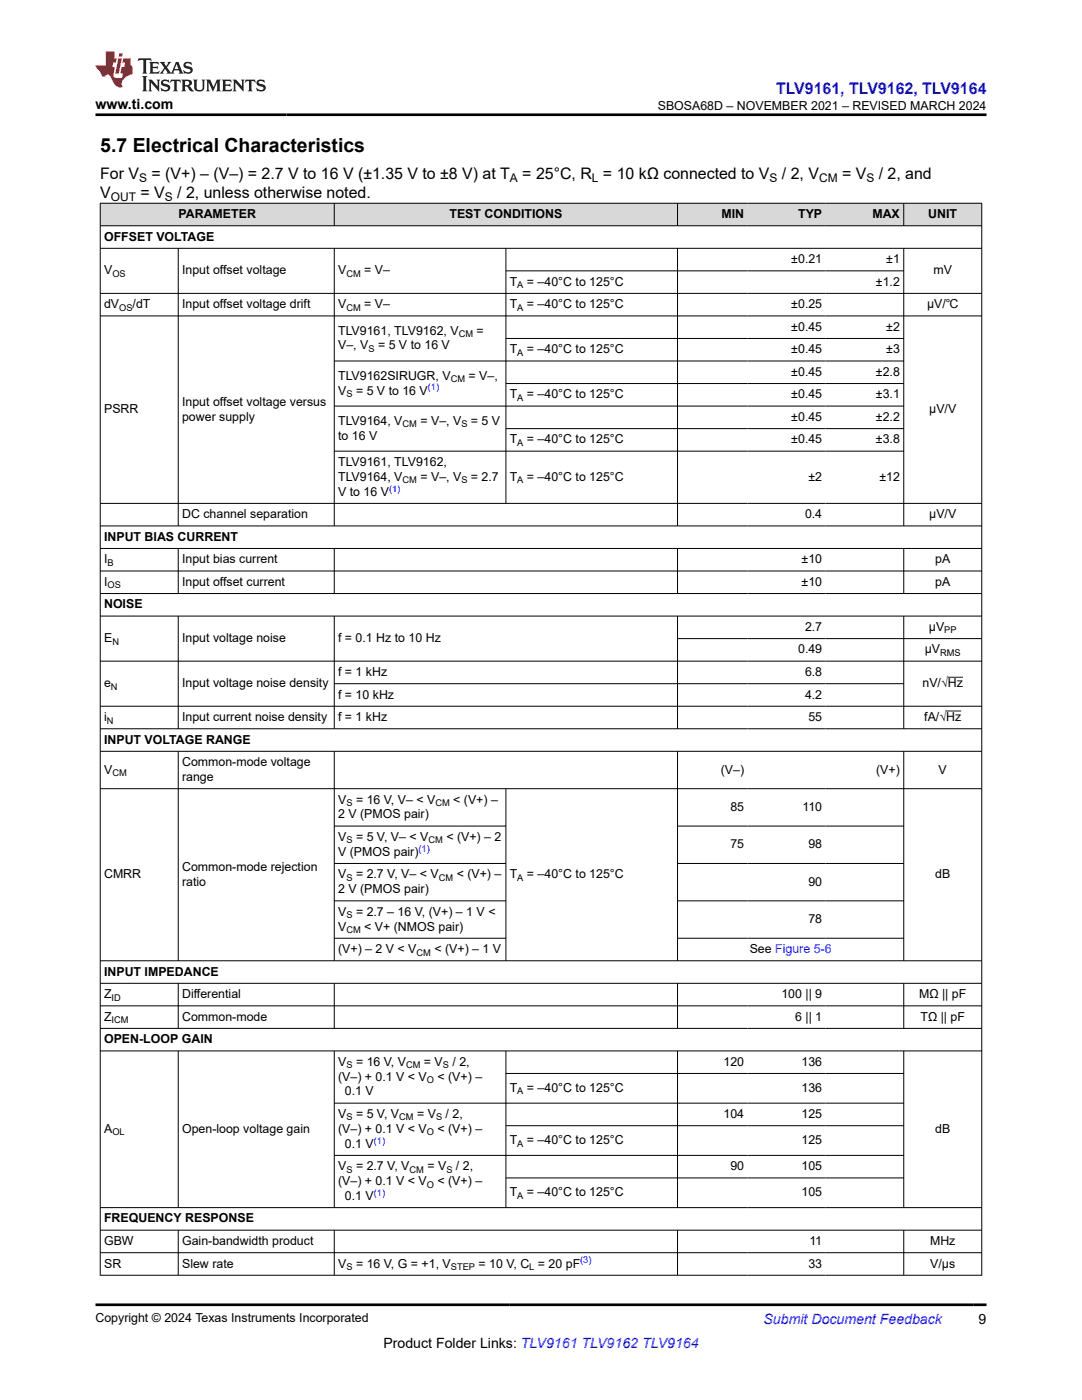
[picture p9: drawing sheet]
<svg xmlns="http://www.w3.org/2000/svg" width="216mm" height="279mm" viewBox="0 0 216 279" stroke-linecap="round" stroke-linejoin="round" font-family="sans-serif">
<defs><g id="words">
<text font-size="3.9" x="20" y="30.3">5.7 Electrical Characteristics</text>
<text font-size="3.2" fill="#00f" x="154.8" y="18.7">TLV9161, TLV9162, TLV9164</text>
<g font-size="3.2">
<text x="20" y="35.7">For V</text>
<text x="30.2" y="35.7">= (V+) – (V–) = 2.7 V to 16 V (±1.35 V to ±8 V) at T</text>
<text x="104.2" y="35.7">= 25°C, R = 10 kΩ connected to V</text>
<text x="156" y="35.7">/ 2, V</text>
<text x="168" y="35.7">= V</text>
<text x="175.3" y="35.7">/ 2, and</text>
<text x="20" y="39.5">V</text>
<text x="28" y="39.5">= V</text>
<text x="35.4" y="39.5">/ 2, unless otherwise noted.</text>
</g>
<g font-size="2.8">
<text x="19" y="21.8">www.ti.com</text>
<text x="76.5" y="269">Product Folder Links: TLV9161 TLV9162 TLV9164</text>
<text x="195.3" y="264.2">9</text>
</g>
<text font-size="2.8" fill="#00f" x="152.4" y="264.2">Submit Document Feedback</text>
<g font-size="2.5">
<text x="131.2" y="21.9">SBOSA68D – NOVEMBER 2021 – REVISED MARCH 2024</text>
<text x="35.6" y="43.5">PARAMETER</text>
<text x="89.7" y="43.5">TEST CONDITIONS</text>
<text x="144" y="43.5">MIN</text>
<text x="159.3" y="43.5">TYP</text>
<text x="174.1" y="43.5">MAX</text>
<text x="185.2" y="43.5">UNIT</text>
<text x="20.8" y="48">OFFSET VOLTAGE</text>
<text x="157.9" y="52.5">±0.21</text>
<text x="176.8" y="52.5">±1</text>
<text x="20.8" y="54.8">V</text>
<text x="36.3" y="54.8">Input offset voltage</text>
<text x="67.5" y="54.8">V</text>
<text x="72.7" y="54.8">= V–</text>
<text x="101.7" y="57">T</text>
<text x="105.1" y="57">= –40°C to 125°C</text>
<text x="174.8" y="57">±1.2</text>
<text x="186.3" y="54.8">mV</text>
<text x="20.8" y="61.5">dV</text>
<text x="26.5" y="61.5">/dT</text>
<text x="36.3" y="61.5">Input offset voltage drift</text>
<text x="67.5" y="61.5">V</text>
<text x="72.7" y="61.5">= V–</text>
<text x="101.7" y="61.5">T</text>
<text x="105.1" y="61.5">= –40°C to 125°C</text>
<text x="157.9" y="61.5">±0.25</text>
<text x="185" y="61.5">µV/℃</text>
<text x="67.5" y="66.8">TLV9161, TLV9162, V</text>
<text x="67.5" y="69.7">V–, V</text>
<text x="75.4" y="69.7">= 5 V to 16 V</text>
<text x="95.1" y="66.8">=</text>
<text x="101.7" y="70.5">T</text>
<text x="105.1" y="70.5">= –40°C to 125°C</text>
<text x="157.9" y="66">±0.45</text>
<text x="157.9" y="70.5">±0.45</text>
<text x="176.8" y="66">±2</text>
<text x="176.8" y="70.5">±3</text>
<text x="67.5" y="75.8">TLV9162SIRUGR, V</text>
<text x="93.5" y="75.8">= V–,</text>
<text x="157.9" y="75">±0.45</text>
<text x="174.8" y="75">±2.8</text>
<text x="20.8" y="82.5">PSRR</text>
<text x="36.3" y="81">Input offset voltage versus</text>
<text x="36.3" y="83.9">power supply</text>
<text x="67.5" y="78.7">V</text>
<text x="71" y="78.7">= 5 V to 16 V</text>
<text x="101.7" y="79.5">T</text>
<text x="105.1" y="79.5">= –40°C to 125°C</text>
<text x="157.9" y="79.5">±0.45</text>
<text x="174.8" y="79.5">±3.1</text>
<text x="185.4" y="82.5">μV/V</text>
<text x="67.5" y="87.7">to 16 V</text>
<text x="67.5" y="84.8">TLV9164, V</text>
<text x="83.9" y="84.8">= V–, V</text>
<text x="94" y="84.8">= 5 V</text>
<text x="101.7" y="88.5">T</text>
<text x="105.1" y="88.5">= –40°C to 125°C</text>
<text x="157.9" y="84">±0.45</text>
<text x="157.9" y="88.5">±0.45</text>
<text x="174.8" y="84">±2.2</text>
<text x="174.8" y="88.5">±3.8</text>
<text x="67.5" y="93">TLV9161, TLV9162,</text>
<text x="67.5" y="96">TLV9164, V</text>
<text x="83.9" y="96">= V–, V</text>
<text x="94" y="96">= 2.7</text>
<text x="101.7" y="96">T</text>
<text x="105.1" y="96">= –40°C to 125°C</text>
<text x="161.3" y="96">±2</text>
<text x="175.5" y="96">±12</text>
<text x="67.5" y="98.9">V to 16 V</text>
<text x="20.8" y="107.9">INPUT BIAS CURRENT</text>
<text x="36.3" y="103.4">DC channel separation</text>
<text x="160.6" y="103.4">0.4</text>
<text x="185.4" y="103.4">µV/V</text>
<text x="20.8" y="112.4">I</text>
<text x="36.3" y="112.4">Input bias current</text>
<text x="160" y="112.4">±10</text>
<text x="186.6" y="112.4">pA</text>
<text x="20.8" y="116.9">I</text>
<text x="36.3" y="116.9">Input offset current</text>
<text x="160" y="116.9">±10</text>
<text x="186.6" y="116.9">pA</text>
<text x="20.8" y="121.4">NOISE</text>
<text x="160.6" y="125.9">2.7</text>
<text x="185.3" y="125.9">μV</text>
<text x="20.8" y="128.2">E</text>
<text x="36.3" y="128.2">Input voltage noise</text>
<text x="67.5" y="128.2">f = 0.1 Hz to 10 Hz</text>
<text x="159.3" y="130.4">0.49</text>
<text x="184.5" y="130.4">µV</text>
<text x="20.8" y="137.2">e</text>
<text x="36.3" y="137.2">Input voltage noise density</text>
<text x="67.5" y="134.9">f = 1 kHz</text>
<text x="160.6" y="134.9">6.8</text>
<text x="184.1" y="137.2">nV/√Hz</text>
<text x="20.8" y="143.9">i</text>
<text x="36.3" y="143.9">Input current noise density</text>
<text x="67.5" y="139.4">f = 10 kHz</text>
<text x="67.5" y="143.9">f = 1 kHz</text>
<text x="160.6" y="139.4">4.2</text>
<text x="161.3" y="143.9">55</text>
<text x="184.4" y="143.9">fA/√Hz</text>
<text x="20.8" y="148.4">INPUT VOLTAGE RANGE</text>
<text x="20.8" y="154.4">V</text>
<text x="36.3" y="152.9">Common-mode voltage</text>
<text x="36.3" y="155.9">range</text>
<text x="143.8" y="154.4">(V–)</text>
<text x="174.8" y="154.4">(V+)</text>
<text x="187.3" y="154.4">V</text>
<text x="67.5" y="160.4">V</text>
<text x="71" y="160.4">= 16 V, V– &lt; V</text>
<text x="90.4" y="160.4">&lt; (V+) –</text>
<text x="145.7" y="161.8">85</text>
<text x="160.1" y="161.8">110</text>
<text x="67.5" y="163.3">2 V (PMOS pair)</text>
<text x="67.5" y="167.8">V</text>
<text x="71" y="167.8">= 5 V, V– &lt; V</text>
<text x="89.1" y="167.8">&lt; (V+) – 2</text>
<text x="36.3" y="173.8">Common-mode rejection</text>
<text x="67.5" y="170.8">V (PMOS pair)</text>
<text x="145.7" y="169.3">75</text>
<text x="161.3" y="169.3">98</text>
<text x="20.8" y="175.3">CMRR</text>
<text x="36.3" y="176.8">ratio</text>
<text x="67.5" y="178.2">2 V (PMOS pair)</text>
<text x="67.5" y="175.3">V</text>
<text x="71" y="175.3">= 2.7 V, V– &lt; V</text>
<text x="91.1" y="175.3">&lt; (V+) –</text>
<text x="101.7" y="175.3">T</text>
<text x="105.1" y="175.3">= –40°C to 125°C</text>
<text x="161.3" y="176.8">90</text>
<text x="186.6" y="175.3">dB</text>
<text x="67.5" y="185.7">V</text>
<text x="67.5" y="182.7">V</text>
<text x="71" y="182.7">= 2.7 – 16 V, (V+) – 1 V &lt;</text>
<text x="72.7" y="185.7">&lt; V+ (NMOS pair)</text>
<text x="161.3" y="184.2">78</text>
<text x="67.5" y="190.2">(V+) – 2 V &lt; V</text>
<text x="86.7" y="190.2">&lt; (V+) – 1 V</text>
<text x="149.6" y="190.2">See Figure 5-6</text>
<text x="20.8" y="194.7">INPUT IMPEDANCE</text>
<text x="20.8" y="199.2">Z</text>
<text x="20.8" y="203.7">Z</text>
<text x="36.3" y="199.2">Differential</text>
<text x="36.3" y="203.7">Common-mode</text>
<text x="155.9" y="199.2">100 || 9</text>
<text x="158.7" y="203.7">6 || 1</text>
<text x="183.4" y="199.2">MΩ || pF</text>
<text x="183.7" y="203.7">TΩ || pF</text>
<text x="20.8" y="208.2">OPEN-LOOP GAIN</text>
<text x="67.5" y="212.7">V</text>
<text x="67.5" y="215.7">(V–) + 0.1 V &lt; V</text>
<text x="71" y="212.7">= 16 V, V</text>
<text x="84.6" y="212.7">= V</text>
<text x="87.3" y="215.7">&lt; (V+) –</text>
<text x="90.3" y="212.7">/ 2,</text>
<text x="144.4" y="212.7">120</text>
<text x="159.9" y="212.7">136</text>
<text x="68.8" y="218.6">0.1 V</text>
<text x="101.7" y="217.9">T</text>
<text x="105.1" y="217.9">= –40°C to 125°C</text>
<text x="159.9" y="217.9">136</text>
<text x="20.8" y="226.1">A</text>
<text x="36.3" y="226.1">Open-loop voltage gain</text>
<text x="67.5" y="223.1">V</text>
<text x="67.5" y="226.1">(V–) + 0.1 V &lt; V</text>
<text x="71" y="223.1">= 5 V, V</text>
<text x="83.2" y="223.1">= V</text>
<text x="87.3" y="226.1">&lt; (V+) –</text>
<text x="88.9" y="223.1">/ 2,</text>
<text x="144.4" y="223.1">104</text>
<text x="159.9" y="223.1">125</text>
<text x="186.6" y="226.1">dB</text>
<text x="67.5" y="233.5">V</text>
<text x="68.8" y="229">0.1 V</text>
<text x="71" y="233.5">= 2.7 V, V</text>
<text x="85.3" y="233.5">= V</text>
<text x="91" y="233.5">/ 2,</text>
<text x="101.7" y="228.3">T</text>
<text x="105.1" y="228.3">= –40°C to 125°C</text>
<text x="145.7" y="233.5">90</text>
<text x="159.9" y="228.3">125</text>
<text x="159.9" y="233.5">105</text>
<text x="67.5" y="236.5">(V–) + 0.1 V &lt; V</text>
<text x="68.8" y="239.5">0.1 V</text>
<text x="87.3" y="236.5">&lt; (V+) –</text>
<text x="101.7" y="238.8">T</text>
<text x="105.1" y="238.8">= –40°C to 125°C</text>
<text x="159.9" y="238.8">105</text>
<text x="20.8" y="244">FREQUENCY RESPONSE</text>
<text x="20.8" y="248.5">GBW</text>
<text x="36.3" y="248.5">Gain-bandwidth product</text>
<text x="161.5" y="248.5">11</text>
<text x="185.6" y="248.5">MHz</text>
<text x="20.8" y="253">SR</text>
<text x="36.3" y="253">Slew rate</text>
<text x="67.5" y="253">V</text>
<text x="71" y="253">= 16 V, G = +1, V</text>
<text x="95.5" y="253">= 10 V, C = 20 pF</text>
<text x="161.3" y="253">33</text>
<text x="185.6" y="253">V/μs</text>
<text x="19" y="263.9">Copyright © 2024 Texas Instruments Incorporated</text>
</g>
<g font-size="2.4">
<text x="22.1" y="40.1">OUT</text>
<text x="27.8" y="36.3">S</text>
<text x="32.9" y="40.1">S</text>
<text x="101.7" y="36.3">A</text>
<text x="118.1" y="36.3">L</text>
<text x="153.6" y="36.3">S</text>
<text x="163.4" y="36.3">CM</text>
<text x="172.9" y="36.3">S</text>
</g>
<g font-size="1.9">
<text x="22.4" y="55.3">OS</text>
<text x="69.1" y="55.3">CM</text>
<text x="103.2" y="57.5">A</text>
<text x="23.8" y="62">OS</text>
<text x="69.1" y="62">CM</text>
<text x="103.2" y="62">A</text>
<text x="73.5" y="70.2">S</text>
<text x="91.5" y="67.3">CM</text>
<text x="103.2" y="71">A</text>
<text x="89.9" y="76.3">CM</text>
<text x="69.1" y="79.2">S</text>
<text x="103.2" y="80">A</text>
<text x="80.3" y="85.3">CM</text>
<text x="92.1" y="85.3">S</text>
<text x="103.2" y="89">A</text>
<text x="80.3" y="96.5">CM</text>
<text x="92.1" y="96.5">S</text>
<text x="103.2" y="96.5">A</text>
<text x="21.5" y="112.9">B</text>
<text x="21.5" y="117.4">OS</text>
<text x="22.4" y="128.7">N</text>
<text x="187.6" y="130.9">RMS</text>
<text x="188.4" y="126.4">PP</text>
<text x="22.1" y="137.7">N</text>
<text x="21.3" y="144.4">N</text>
<text x="22.4" y="154.9">CM</text>
<text x="69.1" y="160.9">S</text>
<text x="86.9" y="160.9">CM</text>
<text x="69.1" y="168.3">S</text>
<text x="85.5" y="168.3">CM</text>
<text x="69.1" y="175.8">S</text>
<text x="87.6" y="175.8">CM</text>
<text x="103.2" y="175.8">A</text>
<text x="69.1" y="183.2">S</text>
<text x="69.1" y="186.2">CM</text>
<text x="83.1" y="190.7">CM</text>
<text x="22.3" y="199.7">ID</text>
<text x="22.3" y="204.2">ICM</text>
<text x="69.1" y="213.2">S</text>
<text x="81" y="213.2">CM</text>
<text x="88.4" y="213.2">S</text>
<text x="85.2" y="216.2">O</text>
<text x="103.2" y="218.4">A</text>
<text x="22.4" y="226.6">OL</text>
<text x="69.1" y="223.6">S</text>
<text x="79.7" y="223.6">CM</text>
<text x="85.2" y="226.6">O</text>
<text x="87" y="223.6">S</text>
<text x="103.2" y="228.8">A</text>
<text x="69.1" y="234">S</text>
<text x="81.7" y="234">CM</text>
<text x="85.2" y="237">O</text>
<text x="89.1" y="234">S</text>
<text x="103.2" y="239.3">A</text>
<text x="69.1" y="253.5">S</text>
<text x="90" y="253.5">STEP</text>
<text x="105.6" y="253.5">L</text>
</g>
<g font-size="1.9" fill="#00f">
<text x="85.4" y="77.9">(1)</text>
<text x="77.6" y="98.1">(1)</text>
<text x="83.5" y="170">(1)</text>
<text x="74.6" y="228.2">(1)</text>
<text x="74.6" y="238.6">(1)</text>
<text x="115.8" y="252.1">(3)</text>
</g>
</g></defs>
<g fill="#d8d8d8">
<path d="M20 40.6h175.9v4.5h-175.9z" fill-rule="evenodd"/>
<path d="M20.1 40.6h46.5v4.4h-46.5z" fill-rule="evenodd"/>
<path d="M66.8 40.6h68.3v4.4h-68.3z" fill-rule="evenodd"/>
<path d="M135.3 40.6h13.9v4.4h-13.9z" fill-rule="evenodd"/>
<path d="M149.2 40.6h15.6v4.4h-15.6z" fill-rule="evenodd"/>
<path d="M164.8 40.6h15.5v4.4h-15.5z" fill-rule="evenodd"/>
<path d="M180.4 40.6h15.4v4.4h-15.4z" fill-rule="evenodd"/>
</g>
<g fill="none" stroke="#000" stroke-width=".2">
<path d="M19.9 40.6h176.1M19.9 45.1h176.1M19.9 49.6h176.1M19.9 58.6h176.1M20 40.5v214.1M35.6 49.6v55.4M66.7 40.5v4.6M66.7 49.6v55.4M100.9 49.6v50.9M100.9 54.1h79.5M135.2 40.5v4.6M135.2 49.6v55.4"/>
<path d="M180.3 40.5v4.6M180.3 49.6v55.4M195.9 40.5v214.1M19.9 63.1h176.1M66.7 72h113.7M100.9 67.5h79.5M100.9 76.5h79.5M66.7 81h113.7M66.7 90h113.7M100.9 85.5h79.5M19.9 100.5h176.1M19.9 105h176.1"/>
<path d="M19.9 109.5h176.1M19.9 114h176.1M19.9 118.5h176.1M35.6 109.5v9M66.7 109.5v9M135.2 109.5v9M180.3 109.5v9M19.9 123h176.1M19.9 131.9h176.1M35.6 123v22.5M66.7 123v22.5M66.7 136.4h113.7"/>
<path d="M135.2 123v22.5M135.2 127.4h60.8M180.3 123v22.5M189.1 135.1h3.1M19.9 140.9h176.1M19.9 145.4h176.1M19.9 149.9h176.1M19.9 157.4h176.1M35.6 149.9v41.9M66.7 149.9v41.9M100.9 157.4v34.4M135.2 149.9v41.9"/>
<path d="M180.3 149.9v41.9M188.8 141.9h3M66.7 164.9h34.3M66.7 172.3h34.3M66.7 179.8h34.3M135.2 164.9h45.2M135.2 172.3h45.2M135.2 179.8h45.2M19.9 191.7h176.1M19.9 196.2h176.1M35.6 196.2v9.1M66.7 196.2v9.1"/>
<path d="M66.7 187.2h34.3M135.2 196.2v9.1M135.2 187.2h45.2M180.3 196.2v9.1M19.9 200.7h176.1M19.9 205.2h176.1M19.9 209.7h176.1M35.6 209.7v31.4M66.7 209.7v31.4M100.9 209.7v31.4M100.9 214.2h79.5M135.2 209.7v31.4"/>
<path d="M180.3 209.7v31.4M66.7 220.2h113.7M66.7 230.6h113.7M100.9 224.7h79.5M100.9 235.1h79.5M19.9 241h176.1M19.9 245.5h176.1M19.9 250h176.1M19.9 254.5h176.1M35.6 245.5v9.1M66.7 245.5v9.1M135.2 245.5v9.1"/>
<path d="M180.3 245.5v9.1"/>
</g>
<path d="M27.7 11.6l-.2 .6 .5-.2h.6v.1v2.2l-.2 .4h1l-.2-.4v-2.2v-.1h.5l.5 .2-.1-.6zM29.8 12.4l.2 .3v1.6l-.2 .4h1.9l.1-.6a1.08 1.08 0 0 1-1.3 .2v-.7h.6l.4 .2v-.7l-.4 .2h-.6v-.5l.2-.2a1 1 0 0 1 1 .3l-.1-.5zM31.8 12.4l1 1.1-1 1.2h.9l-.2-.2 .4-.8 .5 .8-.2 .2h1.6l-.2-.2 .1-.5h1l.1 .5-.1 .2h.9l-.2-.4-.8-1.9h-.5l-1 2.1-.8-1.1 .9-1h-.8l.2 .2-.5 .6-.3-.6 .1-.2zM35.2 12.8l.4 1h-.8zM36.8 12.5a.65 .65 0 0 0-.2 .7 .65 .65 0 0 0 .6 .5l.7 .1 .1 .3a.79 .79 0 0 1-.7 .4 .79 .79 0 0 1-.7-.5l.1 .7 .2-.1a.93 .93 0 0 0 1.1 0 .93 .93 0 0 0 .4-.9 1.46 1.46 0 0 0-1.2-.6l-.1-.3a1.09 1.09 0 0 1 1.2 .2l-.2-.6-.1 .1-.6-.2zM28.4 15.2l.2 .4v2.2l-.2 .4h1l-.2-.4v-2.2l.2-.4zM29.6 15.9l.2 .4v1.5l-.2 .4h.8l-.3-.4v-1.3l1.7 1.8v-2l.2-.4h-.8l.2 .2 .1 1.1-1.2-1.3zM32.3 16a.65 .65 0 0 0-.2 .8 .65 .65 0 0 0 .7 .4l.6 .2 .1 .2a.79 .79 0 0 1-.7 .4 .79 .79 0 0 1-.7-.5l.1 .7 .2-.1a.93 .93 0 0 0 1.1 .1 .93 .93 0 0 0 .4-1 1.46 1.46 0 0 0-1.2-.5l-.1-.4a1.09 1.09 0 0 1 1.2 .2l-.2-.6-.1 .1-.6-.1zM34.1 15.9l-.1 .6a.63 .63 0 0 1 .7-.3l.1 1.6-.3 .4h1l-.2-.4v-1.6a.66 .66 0 0 1 .8 .3l-.1-.6zM36.2 15.9l.2 .4v1.5l-.2 .4h.9l-.2-.2v-.7h.5l.1 .2a.79 .79 0 0 0 1.2 .6l-1-.9a.61 .61 0 0 0 .6-.6 .61 .61 0 0 0-.5-.7zM36.9 16.2h.2a.47 .47 0 0 1 .5 .1 .47 .47 0 0 1 .1 .5l-.2 .1-.6 .1zM38.5 15.9l.2 .2a2.27 2.27 0 0 0 .4 2 1.04 1.04 0 0 0 1.7-.7v-1.3l.2-.2h-.8l.2 .4v1.1a.6 .6 0 0 1-.6 .6 .6 .6 0 0 1-.6-.6v-1.1l.3-.4zM41.1 15.9l.2 .4v1.5l-.2 .4h.7l-.2-.4v-1.4l.9 1.9 .8-1.9v1.4l-.2 .4h1l-.3-.4v-1.5l.3-.4h-.8l-.7 1.5-.7-1.5zM44.3 15.9l.2 .4v1.5l-.2 .4h1.9l.1-.6a1.09 1.09 0 0 1-1.3 .2v-.7h.6l.4 .2v-.6l-.4 .2h-.6v-.6l.2-.1a1.01 1.01 0 0 1 1 .3l-.1-.6zM46.4 15.9l.3 .4v1.5l-.3 .4h.8l-.2-.4v-1.3l1.6 1.8v-2l.2-.4h-.7l.2 .2v1.1l-1.2-1.3zM49 15.9l-.1 .6a.63 .63 0 0 1 .8-.3v1.6l-.3 .4h1l-.2-.4v-1.6a.66 .66 0 0 1 .8 .3l-.1-.6zM51.4 16a.65 .65 0 0 0-.2 .8 .65 .65 0 0 0 .6 .4l.6 .2 .2 .2a.79 .79 0 0 1-.8 .4 .79 .79 0 0 1-.6-.5l.1 .7 .2-.1a.93 .93 0 0 0 1 .1 .93 .93 0 0 0 .5-1 1.46 1.46 0 0 0-1.3-.5l-.1-.4a1.09 1.09 0 0 1 1.3 .2l-.2-.6-.2 .1-.5-.1z" fill="#231f20"/>
<path d="M21.1 10.3v2.7h-2.1l.1 .4 .9 1a.95 .95 0 0 0 .9 .9 .59 .59 0 0 1 .6-.4 .59 .59 0 0 1 .5 .3l.4 .8a1.59 1.59 0 0 0 2.1 1.4 1.61 1.61 0 0 1 1-2.3l1-.3-.1-1.5a1.59 1.59 0 0 1-.4-1.7h-1.4l-.2 .9h.5l-.1 .9h-.5l-.2 .9v.3l.4 .1-.2 .9h-.6a.73 .73 0 0 1-1.1-.7l.3-1.5h-.5l.2-.9h.5l.2-.9h-.5v-1.3zM23.6 11.6l-.6 3.1h.7l.6-3.1zM23.8 10.7l-.1 .6h.7l.1-.6z" fill="#ed1c24"/>
<path d="M19 22.9h177.8M19 260.4h177.8" fill="none" stroke="#000" stroke-width=".53"/>
<use href="#words"/>
</svg>
